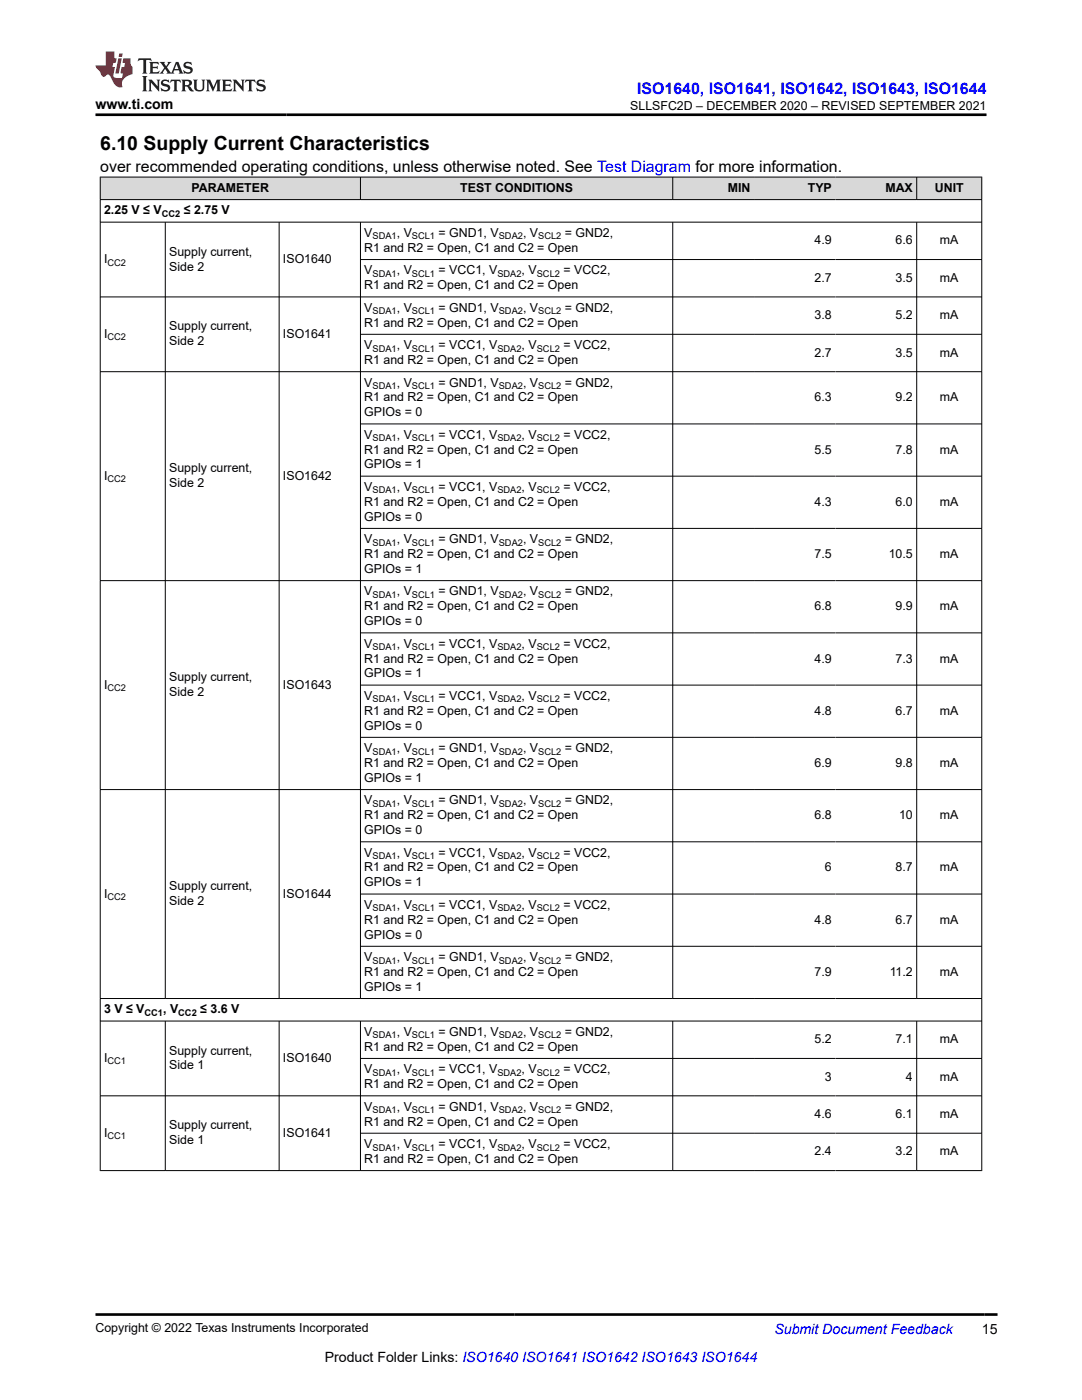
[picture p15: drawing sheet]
<svg xmlns="http://www.w3.org/2000/svg" width="216mm" height="279mm" viewBox="0 0 216 279" stroke-linecap="round" stroke-linejoin="round" font-family="sans-serif">
<defs><g id="words">
<text font-size="3.9" x="20" y="29.9">6.10 Supply Current Characteristics</text>
<text font-size="3.2" fill="#00f" x="127.1" y="18.7">ISO1640, ISO1641, ISO1642, ISO1643, ISO1644</text>
<text font-size="3.2" x="20" y="34.3">over recommended operating conditions, unless otherwise noted. See Test Diagram for more information.</text>
<g font-size="2.8">
<text x="19" y="21.8">www.ti.com</text>
<text x="195.9" y="266.1">15</text>
<text x="64.8" y="271.7">Product Folder Links: ISO1640 ISO1641 ISO1642 ISO1643 ISO1644</text>
</g>
<text font-size="2.8" fill="#00f" x="154.5" y="266.2">Submit Document Feedback</text>
<g font-size="2.5">
<text x="125.8" y="21.9">SLLSFC2D – DECEMBER 2020 – REVISED SEPTEMBER 2021</text>
<text x="38.2" y="38.3">PARAMETER</text>
<text x="91.8" y="38.3">TEST CONDITIONS</text>
<text x="145.2" y="38.3">MIN</text>
<text x="161.2" y="38.3">TYP</text>
<text x="176.7" y="38.3">MAX</text>
<text x="186.5" y="38.3">UNIT</text>
<text x="20.8" y="42.8">2.25 V ≤ V</text>
<text x="36.7" y="42.8">≤ 2.75 V</text>
<text x="72.7" y="47.3">V</text>
<text x="79.2" y="47.3">, V</text>
<text x="87.5" y="47.3">= GND1, V</text>
<text x="104.4" y="47.3">, V</text>
<text x="112.7" y="47.3">= GND2,</text>
<text x="20.8" y="52.5">I</text>
<text x="33.7" y="51">Supply current,</text>
<text x="33.7" y="54">Side 2</text>
<text x="56.5" y="52.5">ISO1640</text>
<text x="72.7" y="50.3">R1 and R2 = Open, C1 and C2 = Open</text>
<text x="162.6" y="48.8">4.9</text>
<text x="178.7" y="48.8">6.6</text>
<text x="187.6" y="48.8">mA</text>
<text x="72.7" y="54.8">V</text>
<text x="72.7" y="57.7">R1 and R2 = Open, C1 and C2 = Open</text>
<text x="79.2" y="54.8">, V</text>
<text x="87.5" y="54.8">= VCC1, V</text>
<text x="104.1" y="54.8">, V</text>
<text x="112.4" y="54.8">= VCC2,</text>
<text x="162.6" y="56.2">2.7</text>
<text x="178.7" y="56.2">3.5</text>
<text x="187.6" y="56.2">mA</text>
<text x="33.7" y="65.9">Supply current,</text>
<text x="72.7" y="62.2">V</text>
<text x="72.7" y="65.2">R1 and R2 = Open, C1 and C2 = Open</text>
<text x="79.2" y="62.2">, V</text>
<text x="87.5" y="62.2">= GND1, V</text>
<text x="104.4" y="62.2">, V</text>
<text x="112.7" y="62.2">= GND2,</text>
<text x="162.6" y="63.7">3.8</text>
<text x="178.7" y="63.7">5.2</text>
<text x="187.6" y="63.7">mA</text>
<text x="20.8" y="67.4">I</text>
<text x="33.7" y="68.9">Side 2</text>
<text x="56.5" y="67.4">ISO1641</text>
<text x="72.7" y="69.7">V</text>
<text x="79.2" y="69.7">, V</text>
<text x="87.5" y="69.7">= VCC1, V</text>
<text x="104.1" y="69.7">, V</text>
<text x="112.4" y="69.7">= VCC2,</text>
<text x="162.6" y="71.2">2.7</text>
<text x="178.7" y="71.2">3.5</text>
<text x="187.6" y="71.2">mA</text>
<text x="72.7" y="72.6">R1 and R2 = Open, C1 and C2 = Open</text>
<text x="72.7" y="77.1">V</text>
<text x="79.2" y="77.1">, V</text>
<text x="87.5" y="77.1">= GND1, V</text>
<text x="104.4" y="77.1">, V</text>
<text x="112.7" y="77.1">= GND2,</text>
<text x="72.7" y="80.1">R1 and R2 = Open, C1 and C2 = Open</text>
<text x="72.7" y="83.1">GPIOs = 0</text>
<text x="162.6" y="80.1">6.3</text>
<text x="178.7" y="80.1">9.2</text>
<text x="187.6" y="80.1">mA</text>
<text x="72.7" y="87.6">V</text>
<text x="79.2" y="87.6">, V</text>
<text x="87.5" y="87.6">= VCC1, V</text>
<text x="104.1" y="87.6">, V</text>
<text x="112.4" y="87.6">= VCC2,</text>
<text x="20.8" y="95.7">I</text>
<text x="33.7" y="94.3">Supply current,</text>
<text x="56.5" y="95.7">ISO1642</text>
<text x="72.7" y="90.5">R1 and R2 = Open, C1 and C2 = Open</text>
<text x="72.7" y="93.5">GPIOs = 1</text>
<text x="162.6" y="90.5">5.5</text>
<text x="178.7" y="90.5">7.8</text>
<text x="187.6" y="90.5">mA</text>
<text x="33.7" y="97.2">Side 2</text>
<text x="72.7" y="98">V</text>
<text x="72.7" y="101">R1 and R2 = Open, C1 and C2 = Open</text>
<text x="79.2" y="98">, V</text>
<text x="87.5" y="98">= VCC1, V</text>
<text x="104.1" y="98">, V</text>
<text x="112.4" y="98">= VCC2,</text>
<text x="162.6" y="101">4.3</text>
<text x="178.7" y="101">6.0</text>
<text x="187.6" y="101">mA</text>
<text x="72.7" y="103.9">GPIOs = 0</text>
<text x="72.7" y="108.4">V</text>
<text x="72.7" y="111.4">R1 and R2 = Open, C1 and C2 = Open</text>
<text x="79.2" y="108.4">, V</text>
<text x="87.5" y="108.4">= GND1, V</text>
<text x="104.4" y="108.4">, V</text>
<text x="112.7" y="108.4">= GND2,</text>
<text x="162.6" y="111.4">7.5</text>
<text x="177.3" y="111.4">10.5</text>
<text x="187.6" y="111.4">mA</text>
<text x="72.7" y="114.3">GPIOs = 1</text>
<text x="72.7" y="118.8">V</text>
<text x="79.2" y="118.8">, V</text>
<text x="87.5" y="118.8">= GND1, V</text>
<text x="104.4" y="118.8">, V</text>
<text x="112.7" y="118.8">= GND2,</text>
<text x="72.7" y="121.8">R1 and R2 = Open, C1 and C2 = Open</text>
<text x="72.7" y="124.8">GPIOs = 0</text>
<text x="162.6" y="121.8">6.8</text>
<text x="178.7" y="121.8">9.9</text>
<text x="187.6" y="121.8">mA</text>
<text x="72.7" y="129.3">V</text>
<text x="79.2" y="129.3">, V</text>
<text x="87.5" y="129.3">= VCC1, V</text>
<text x="104.1" y="129.3">, V</text>
<text x="112.4" y="129.3">= VCC2,</text>
<text x="20.8" y="137.4">I</text>
<text x="33.7" y="136">Supply current,</text>
<text x="56.5" y="137.4">ISO1643</text>
<text x="72.7" y="132.2">R1 and R2 = Open, C1 and C2 = Open</text>
<text x="72.7" y="135.2">GPIOs = 1</text>
<text x="162.6" y="132.2">4.9</text>
<text x="178.7" y="132.2">7.3</text>
<text x="187.6" y="132.2">mA</text>
<text x="33.7" y="138.9">Side 2</text>
<text x="72.7" y="139.7">V</text>
<text x="72.7" y="142.7">R1 and R2 = Open, C1 and C2 = Open</text>
<text x="79.2" y="139.7">, V</text>
<text x="87.5" y="139.7">= VCC1, V</text>
<text x="104.1" y="139.7">, V</text>
<text x="112.4" y="139.7">= VCC2,</text>
<text x="162.6" y="142.7">4.8</text>
<text x="178.7" y="142.7">6.7</text>
<text x="187.6" y="142.7">mA</text>
<text x="72.7" y="145.6">GPIOs = 0</text>
<text x="72.7" y="150.1">V</text>
<text x="72.7" y="153.1">R1 and R2 = Open, C1 and C2 = Open</text>
<text x="79.2" y="150.1">, V</text>
<text x="87.5" y="150.1">= GND1, V</text>
<text x="104.4" y="150.1">, V</text>
<text x="112.7" y="150.1">= GND2,</text>
<text x="162.6" y="153.1">6.9</text>
<text x="178.7" y="153.1">9.8</text>
<text x="187.6" y="153.1">mA</text>
<text x="72.7" y="156">GPIOs = 1</text>
<text x="72.7" y="160.5">V</text>
<text x="79.2" y="160.5">, V</text>
<text x="87.5" y="160.5">= GND1, V</text>
<text x="104.4" y="160.5">, V</text>
<text x="112.7" y="160.5">= GND2,</text>
<text x="72.7" y="163.5">R1 and R2 = Open, C1 and C2 = Open</text>
<text x="72.7" y="166.5">GPIOs = 0</text>
<text x="162.6" y="163.5">6.8</text>
<text x="179.4" y="163.5">10</text>
<text x="187.6" y="163.5">mA</text>
<text x="72.7" y="171">V</text>
<text x="72.7" y="173.9">R1 and R2 = Open, C1 and C2 = Open</text>
<text x="79.2" y="171">, V</text>
<text x="87.5" y="171">= VCC1, V</text>
<text x="104.1" y="171">, V</text>
<text x="112.4" y="171">= VCC2,</text>
<text x="164.6" y="173.9">6</text>
<text x="178.7" y="173.9">8.7</text>
<text x="187.6" y="173.9">mA</text>
<text x="20.8" y="179.1">I</text>
<text x="33.7" y="177.7">Supply current,</text>
<text x="56.5" y="179.1">ISO1644</text>
<text x="72.7" y="176.9">GPIOs = 1</text>
<text x="33.7" y="180.6">Side 2</text>
<text x="72.7" y="181.4">V</text>
<text x="72.7" y="184.4">R1 and R2 = Open, C1 and C2 = Open</text>
<text x="79.2" y="181.4">, V</text>
<text x="87.5" y="181.4">= VCC1, V</text>
<text x="104.1" y="181.4">, V</text>
<text x="112.4" y="181.4">= VCC2,</text>
<text x="162.6" y="184.4">4.8</text>
<text x="178.7" y="184.4">6.7</text>
<text x="187.6" y="184.4">mA</text>
<text x="72.7" y="187.3">GPIOs = 0</text>
<text x="72.7" y="191.8">V</text>
<text x="79.2" y="191.8">, V</text>
<text x="87.5" y="191.8">= GND1, V</text>
<text x="104.4" y="191.8">, V</text>
<text x="112.7" y="191.8">= GND2,</text>
<text x="72.7" y="194.8">R1 and R2 = Open, C1 and C2 = Open</text>
<text x="72.7" y="197.7">GPIOs = 1</text>
<text x="162.6" y="194.8">7.9</text>
<text x="177.5" y="194.8">11.2</text>
<text x="187.6" y="194.8">mA</text>
<text x="20.8" y="202.2">3 V ≤ V</text>
<text x="32.6" y="202.2">, V</text>
<text x="40" y="202.2">≤ 3.6 V</text>
<text x="72.7" y="206.7">V</text>
<text x="72.7" y="209.7">R1 and R2 = Open, C1 and C2 = Open</text>
<text x="79.2" y="206.7">, V</text>
<text x="87.5" y="206.7">= GND1, V</text>
<text x="104.4" y="206.7">, V</text>
<text x="112.7" y="206.7">= GND2,</text>
<text x="162.6" y="208.2">5.2</text>
<text x="178.7" y="208.2">7.1</text>
<text x="187.6" y="208.2">mA</text>
<text x="20.8" y="211.9">I</text>
<text x="33.7" y="210.5">Supply current,</text>
<text x="33.7" y="213.4">Side 1</text>
<text x="56.5" y="211.9">ISO1640</text>
<text x="72.7" y="214.2">V</text>
<text x="79.2" y="214.2">, V</text>
<text x="87.5" y="214.2">= VCC1, V</text>
<text x="104.1" y="214.2">, V</text>
<text x="112.4" y="214.2">= VCC2,</text>
<text x="164.6" y="215.7">3</text>
<text x="180.8" y="215.7">4</text>
<text x="187.6" y="215.7">mA</text>
<text x="72.7" y="217.2">R1 and R2 = Open, C1 and C2 = Open</text>
<text x="72.7" y="221.7">V</text>
<text x="79.2" y="221.7">, V</text>
<text x="87.5" y="221.7">= GND1, V</text>
<text x="104.4" y="221.7">, V</text>
<text x="112.7" y="221.7">= GND2,</text>
<text x="20.8" y="226.9">I</text>
<text x="33.7" y="225.4">Supply current,</text>
<text x="56.5" y="226.9">ISO1641</text>
<text x="72.7" y="224.6">R1 and R2 = Open, C1 and C2 = Open</text>
<text x="162.6" y="223.1">4.6</text>
<text x="178.7" y="223.1">6.1</text>
<text x="187.6" y="223.1">mA</text>
<text x="33.7" y="228.4">Side 1</text>
<text x="72.7" y="229.1">V</text>
<text x="72.7" y="232.1">R1 and R2 = Open, C1 and C2 = Open</text>
<text x="79.2" y="229.1">, V</text>
<text x="87.5" y="229.1">= VCC1, V</text>
<text x="104.1" y="229.1">, V</text>
<text x="112.4" y="229.1">= VCC2,</text>
<text x="162.6" y="230.6">2.4</text>
<text x="178.7" y="230.6">3.2</text>
<text x="187.6" y="230.6">mA</text>
<text x="19" y="265.9">Copyright © 2022 Texas Instruments Incorporated</text>
</g>
<g font-size="1.9">
<text x="32.3" y="43.3">CC2</text>
<text x="74.3" y="47.8">SDA1</text>
<text x="82.2" y="47.8">SCL1</text>
<text x="99.5" y="47.8">SDA2</text>
<text x="107.4" y="47.8">SCL2</text>
<text x="21.5" y="53">CC2</text>
<text x="74.3" y="55.3">SDA1</text>
<text x="82.2" y="55.3">SCL1</text>
<text x="99.3" y="55.3">SDA2</text>
<text x="107.1" y="55.3">SCL2</text>
<text x="74.3" y="62.7">SDA1</text>
<text x="82.2" y="62.7">SCL1</text>
<text x="99.5" y="62.7">SDA2</text>
<text x="107.4" y="62.7">SCL2</text>
<text x="21.5" y="67.9">CC2</text>
<text x="74.3" y="70.2">SDA1</text>
<text x="82.2" y="70.2">SCL1</text>
<text x="99.3" y="70.2">SDA2</text>
<text x="107.1" y="70.2">SCL2</text>
<text x="74.3" y="77.6">SDA1</text>
<text x="82.2" y="77.6">SCL1</text>
<text x="99.5" y="77.6">SDA2</text>
<text x="107.4" y="77.6">SCL2</text>
<text x="74.3" y="88.1">SDA1</text>
<text x="82.2" y="88.1">SCL1</text>
<text x="99.3" y="88.1">SDA2</text>
<text x="107.1" y="88.1">SCL2</text>
<text x="21.5" y="96.2">CC2</text>
<text x="74.3" y="98.5">SDA1</text>
<text x="82.2" y="98.5">SCL1</text>
<text x="99.3" y="98.5">SDA2</text>
<text x="107.1" y="98.5">SCL2</text>
<text x="74.3" y="108.9">SDA1</text>
<text x="82.2" y="108.9">SCL1</text>
<text x="99.5" y="108.9">SDA2</text>
<text x="107.4" y="108.9">SCL2</text>
<text x="74.3" y="119.3">SDA1</text>
<text x="82.2" y="119.3">SCL1</text>
<text x="99.5" y="119.3">SDA2</text>
<text x="107.4" y="119.3">SCL2</text>
<text x="74.3" y="129.8">SDA1</text>
<text x="82.2" y="129.8">SCL1</text>
<text x="99.3" y="129.8">SDA2</text>
<text x="107.1" y="129.8">SCL2</text>
<text x="21.5" y="137.9">CC2</text>
<text x="74.3" y="140.2">SDA1</text>
<text x="82.2" y="140.2">SCL1</text>
<text x="99.3" y="140.2">SDA2</text>
<text x="107.1" y="140.2">SCL2</text>
<text x="74.3" y="150.6">SDA1</text>
<text x="82.2" y="150.6">SCL1</text>
<text x="99.5" y="150.6">SDA2</text>
<text x="107.4" y="150.6">SCL2</text>
<text x="74.3" y="161">SDA1</text>
<text x="82.2" y="161">SCL1</text>
<text x="99.5" y="161">SDA2</text>
<text x="107.4" y="161">SCL2</text>
<text x="74.3" y="171.5">SDA1</text>
<text x="82.2" y="171.5">SCL1</text>
<text x="99.3" y="171.5">SDA2</text>
<text x="107.1" y="171.5">SCL2</text>
<text x="21.5" y="179.6">CC2</text>
<text x="74.3" y="181.9">SDA1</text>
<text x="82.2" y="181.9">SCL1</text>
<text x="99.3" y="181.9">SDA2</text>
<text x="107.1" y="181.9">SCL2</text>
<text x="74.3" y="192.3">SDA1</text>
<text x="82.2" y="192.3">SCL1</text>
<text x="99.5" y="192.3">SDA2</text>
<text x="107.4" y="192.3">SCL2</text>
<text x="28.8" y="202.7">CC1</text>
<text x="35.6" y="202.7">CC2</text>
<text x="74.3" y="207.2">SDA1</text>
<text x="82.2" y="207.2">SCL1</text>
<text x="99.5" y="207.2">SDA2</text>
<text x="107.4" y="207.2">SCL2</text>
<text x="21.5" y="212.4">CC1</text>
<text x="74.3" y="214.7">SDA1</text>
<text x="82.2" y="214.7">SCL1</text>
<text x="99.3" y="214.7">SDA2</text>
<text x="107.1" y="214.7">SCL2</text>
<text x="21.5" y="227.4">CC1</text>
<text x="74.3" y="222.2">SDA1</text>
<text x="82.2" y="222.2">SCL1</text>
<text x="99.5" y="222.2">SDA2</text>
<text x="107.4" y="222.2">SCL2</text>
<text x="74.3" y="229.6">SDA1</text>
<text x="82.2" y="229.6">SCL1</text>
<text x="99.3" y="229.6">SDA2</text>
<text x="107.1" y="229.6">SCL2</text>
</g>
</g></defs>
<g fill="#d8d8d8">
<path d="M20 35.3h175.9v4.5h-175.9z" fill-rule="evenodd"/>
<path d="M20.1 35.4h51.8v4.4h-51.8z" fill-rule="evenodd"/>
<path d="M72 35.4h62.2v4.4h-62.2z" fill-rule="evenodd"/>
<path d="M134.3 35.4h16.2v4.4h-16.2z" fill-rule="evenodd"/>
<path d="M150.5 35.4h16.2v4.4h-16.2z" fill-rule="evenodd"/>
<path d="M166.7 35.4h16.2v4.4h-16.2z" fill-rule="evenodd"/>
<path d="M183 35.4h12.8v4.4h-12.8z" fill-rule="evenodd"/>
</g>
<g fill="none" stroke="#000" stroke-width=".2">
<path d="M19.9 35.3h176.1M19.9 39.8h176.1M20 35.3v198.4M71.9 35.3v4.6M134.2 35.3v4.6M182.9 35.3v4.6M195.9 35.3v198.4M19.9 44.3h176.1M19.9 59.3h176.1M33 44.3v155M55.7 44.3v155M71.9 44.3v155"/>
<path d="M71.9 51.8h124.1M134.2 44.3v155M182.9 44.3v155M71.9 66.7h124.1M196 74.2h-176.1M71.9 84.6h124.1M71.9 95h124.1M71.9 105.5h124.1M196 115.9h-176.1M71.9 126.3h124.1M71.9 136.7h124.1M71.9 147.2h124.1"/>
<path d="M196 157.6h-176.1M71.9 168h124.1M71.9 178.4h124.1M71.9 188.9h124.1M196 199.3h-176.1M19.9 203.8h176.1M19.9 218.7h176.1M33 203.8v29.9M55.7 203.8v29.9M71.9 203.8v29.9M71.9 211.2h124.1M134.2 203.8v29.9"/>
<path d="M182.9 203.8v29.9M19.9 233.6h176.1M71.9 226.2h124.1"/>
</g>
<path d="M27.7 11.6l-.2 .6 .5-.2h.6v.1v2.2l-.2 .4h1l-.2-.4v-2.2v-.1h.5l.5 .2-.1-.6zM29.8 12.4l.2 .3v1.6l-.2 .4h1.9l.1-.6a1.08 1.08 0 0 1-1.3 .2v-.7h.6l.4 .2v-.7l-.4 .2h-.6v-.5l.2-.2a1 1 0 0 1 1 .3l-.1-.5zM31.8 12.4l1 1.1-1 1.2h.9l-.2-.2 .4-.8 .5 .8-.2 .2h1.6l-.2-.2 .1-.5h1l.1 .5-.1 .2h.9l-.2-.4-.8-1.9h-.5l-1 2.1-.8-1.1 .9-1h-.8l.2 .2-.5 .6-.3-.6 .1-.2zM35.2 12.8l.4 1h-.8zM36.8 12.5a.65 .65 0 0 0-.2 .7 .65 .65 0 0 0 .6 .5l.7 .1 .1 .3a.79 .79 0 0 1-.7 .4 .79 .79 0 0 1-.7-.5l.1 .7 .2-.1a.93 .93 0 0 0 1.1 0 .93 .93 0 0 0 .4-.9 1.46 1.46 0 0 0-1.2-.6l-.1-.3a1.09 1.09 0 0 1 1.2 .2l-.2-.6-.1 .1-.6-.2zM28.4 15.2l.2 .4v2.2l-.2 .4h1l-.2-.4v-2.2l.2-.4zM29.6 15.9l.2 .4v1.5l-.2 .4h.8l-.3-.4v-1.3l1.7 1.8v-2l.2-.4h-.8l.2 .2 .1 1.1-1.2-1.3zM32.3 16a.65 .65 0 0 0-.2 .8 .65 .65 0 0 0 .7 .4l.6 .2 .1 .2a.79 .79 0 0 1-.7 .4 .79 .79 0 0 1-.7-.5l.1 .7 .2-.1a.93 .93 0 0 0 1.1 .1 .93 .93 0 0 0 .4-1 1.46 1.46 0 0 0-1.2-.5l-.1-.4a1.09 1.09 0 0 1 1.2 .2l-.2-.6-.1 .1-.6-.1zM34.1 15.9l-.1 .6a.63 .63 0 0 1 .7-.3l.1 1.6-.3 .4h1l-.2-.4v-1.6a.66 .66 0 0 1 .8 .3l-.1-.6zM36.2 15.9l.2 .4v1.5l-.2 .4h.9l-.2-.2v-.7h.5l.1 .2a.79 .79 0 0 0 1.2 .6l-1-.9a.61 .61 0 0 0 .6-.6 .61 .61 0 0 0-.5-.7zM36.9 16.2h.2a.47 .47 0 0 1 .5 .1 .47 .47 0 0 1 .1 .5l-.2 .1-.6 .1zM38.5 15.9l.2 .2a2.27 2.27 0 0 0 .4 2 1.04 1.04 0 0 0 1.7-.7v-1.3l.2-.2h-.8l.2 .4v1.1a.6 .6 0 0 1-.6 .6 .6 .6 0 0 1-.6-.6v-1.1l.3-.4zM41.1 15.9l.2 .4v1.5l-.2 .4h.7l-.2-.4v-1.4l.9 1.9 .8-1.9v1.4l-.2 .4h1l-.3-.4v-1.5l.3-.4h-.8l-.7 1.5-.7-1.5zM44.3 15.9l.2 .4v1.5l-.2 .4h1.9l.1-.6a1.09 1.09 0 0 1-1.3 .2v-.7h.6l.4 .2v-.6l-.4 .2h-.6v-.6l.2-.1a1.01 1.01 0 0 1 1 .3l-.1-.6zM46.4 15.9l.3 .4v1.5l-.3 .4h.8l-.2-.4v-1.3l1.6 1.8v-2l.2-.4h-.7l.2 .2v1.1l-1.2-1.3zM49 15.9l-.1 .6a.63 .63 0 0 1 .8-.3v1.6l-.3 .4h1l-.2-.4v-1.6a.66 .66 0 0 1 .8 .3l-.1-.6zM51.4 16a.65 .65 0 0 0-.2 .8 .65 .65 0 0 0 .6 .4l.6 .2 .2 .2a.79 .79 0 0 1-.8 .4 .79 .79 0 0 1-.6-.5l.1 .7 .2-.1a.93 .93 0 0 0 1 .1 .93 .93 0 0 0 .5-1 1.46 1.46 0 0 0-1.3-.5l-.1-.4a1.09 1.09 0 0 1 1.3 .2l-.2-.6-.2 .1-.5-.1z" fill="#231f20"/>
<path d="M21.1 10.3v2.7h-2.1l.1 .4 .9 1a.95 .95 0 0 0 .9 .9 .59 .59 0 0 1 .6-.4 .59 .59 0 0 1 .5 .3l.4 .8a1.59 1.59 0 0 0 2.1 1.4 1.61 1.61 0 0 1 1-2.3l1-.3-.1-1.5a1.59 1.59 0 0 1-.4-1.7h-1.4l-.2 .9h.5l-.1 .9h-.5l-.2 .9v.3l.4 .1-.2 .9h-.6a.73 .73 0 0 1-1.1-.7l.3-1.5h-.5l.2-.9h.5l.2-.9h-.5v-1.3zM23.6 11.6l-.6 3.1h.7l.6-3.1zM23.8 10.7l-.1 .6h.7l.1-.6z" fill="#ed1c24"/>
<path d="M19 22.9h177.8M19 262.3h180" fill="none" stroke="#000" stroke-width=".53"/>
<use href="#words"/>
</svg>
